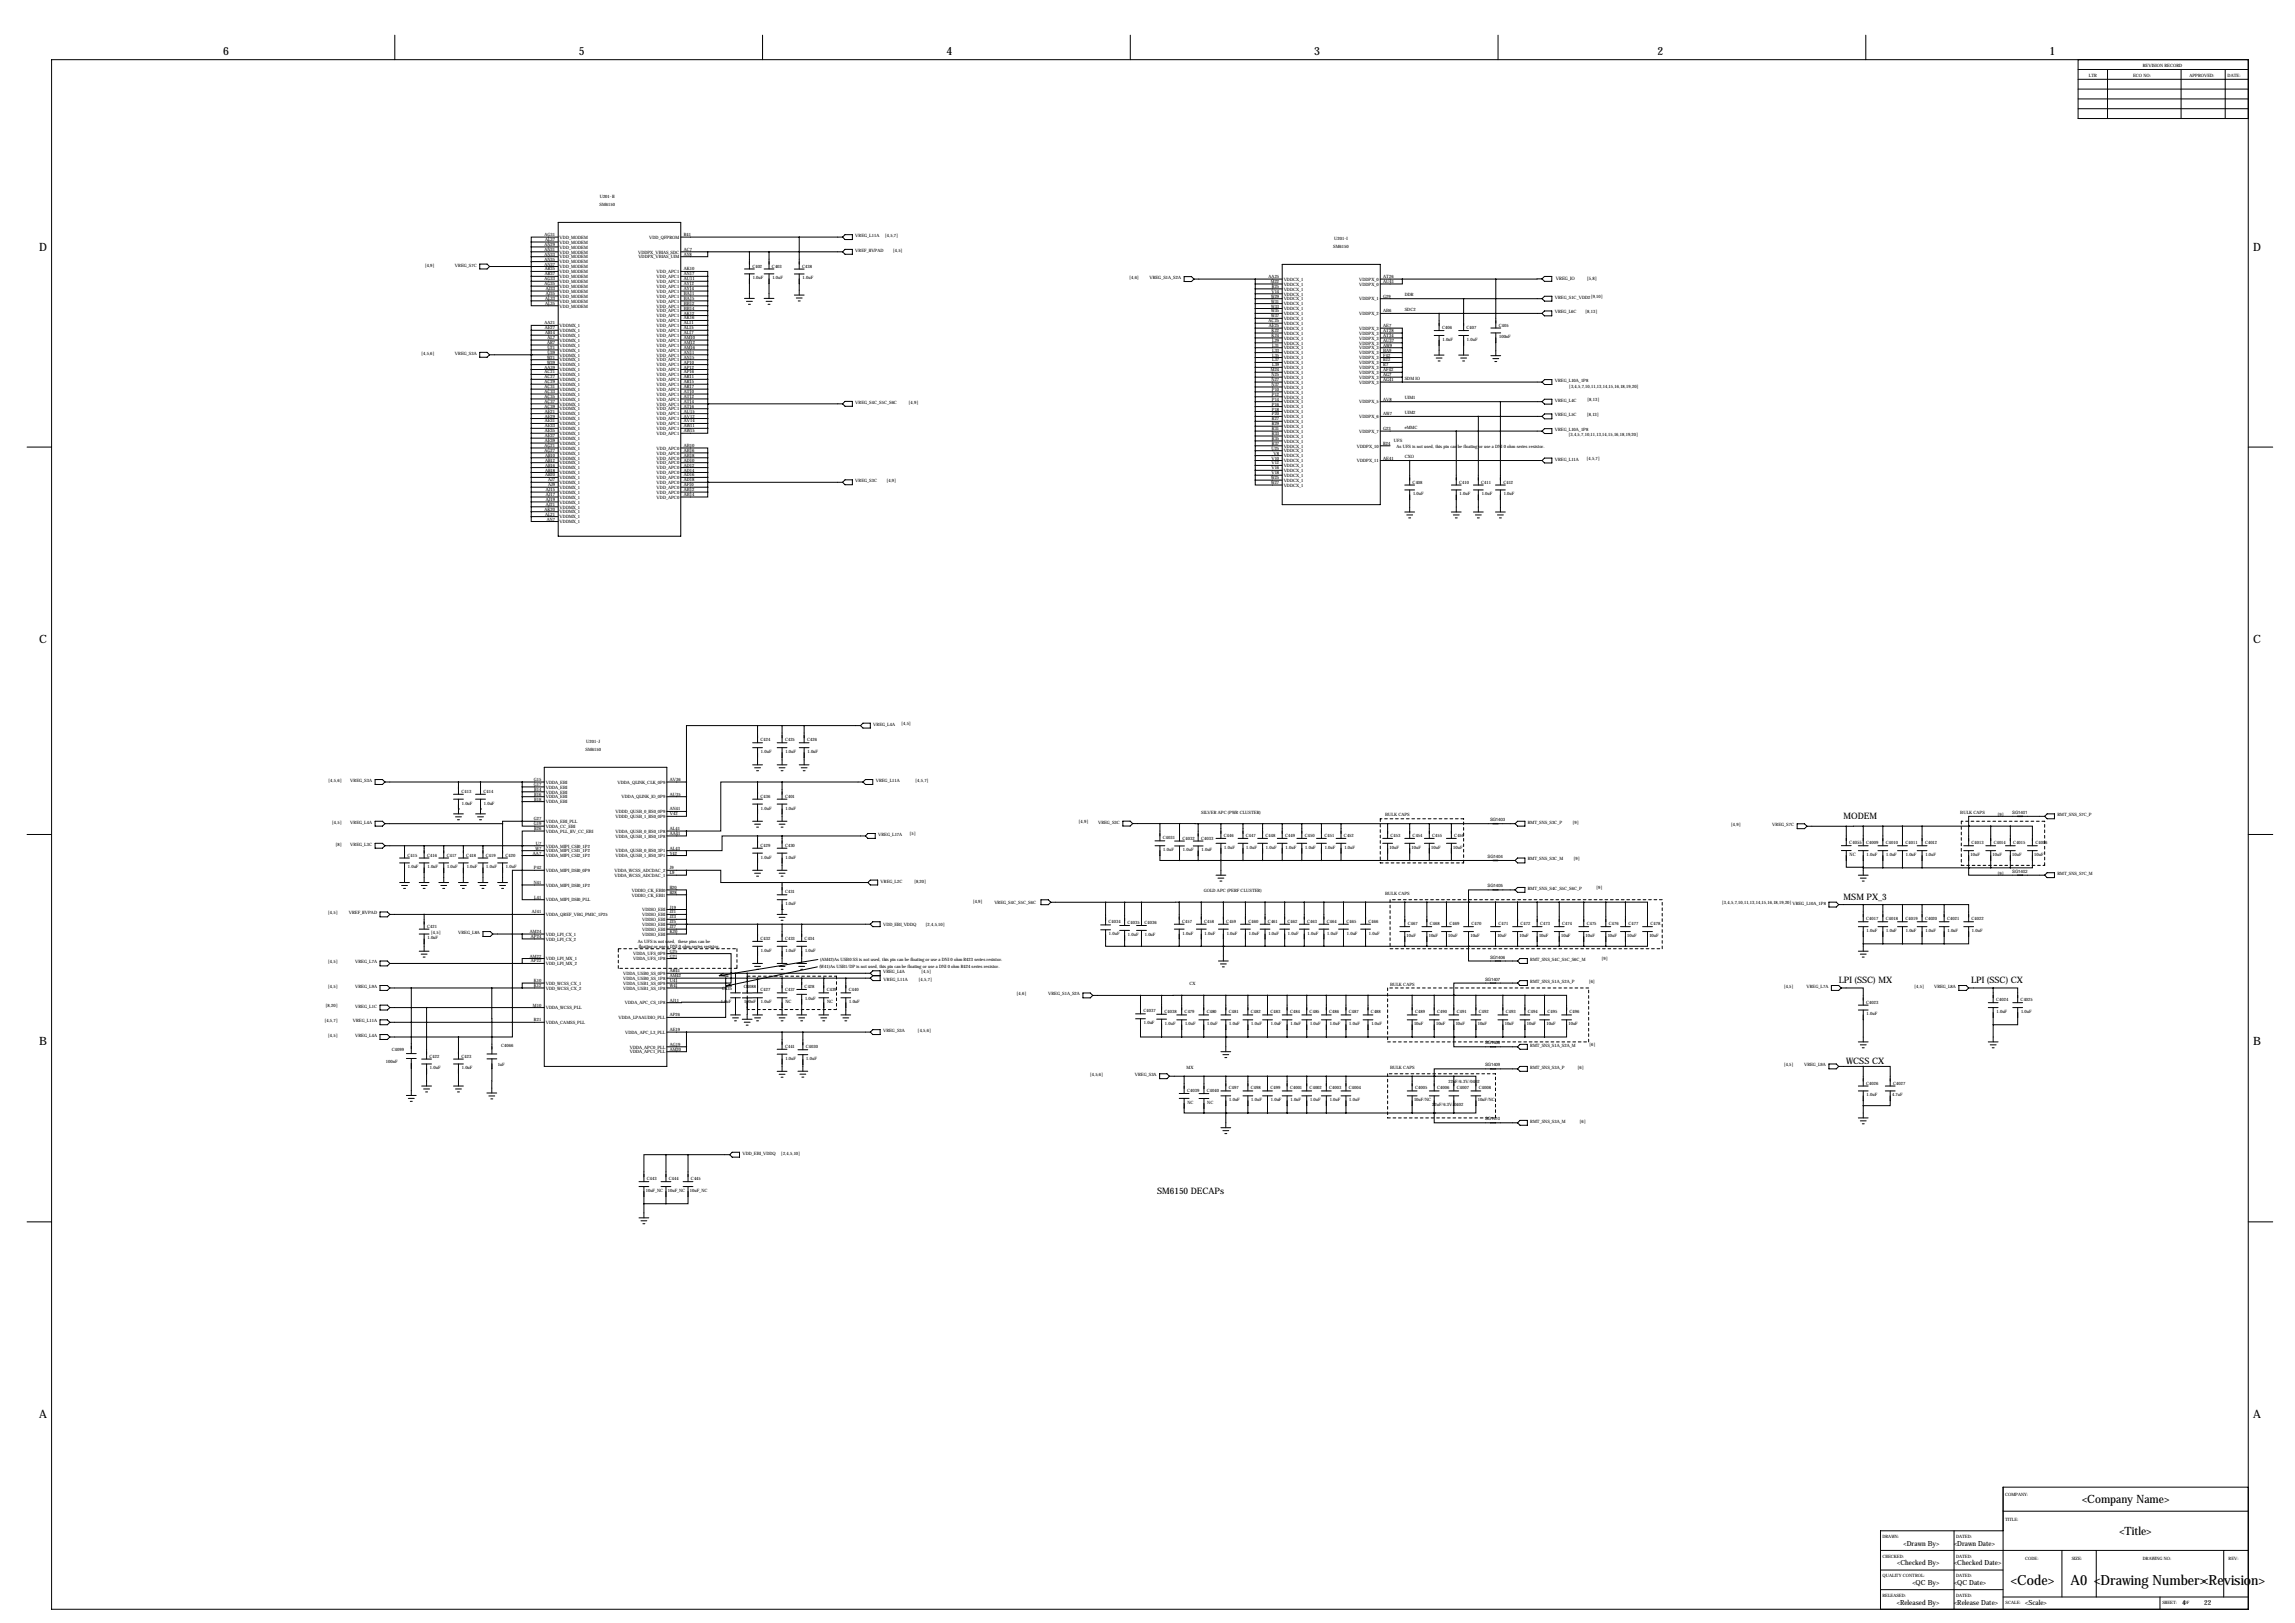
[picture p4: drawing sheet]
<svg xmlns="http://www.w3.org/2000/svg" width="1189mm" height="841mm" viewBox="0 0 1189 841" stroke-linecap="round" stroke-linejoin="round" font-family="sans-serif">
<defs><g id="words">
<g font-size="7.3">
<text x="1042" y="821">&lt;Code&gt;</text>
<text x="1073" y="821">A0 &lt;Drawing Number&gt;&lt;Revision&gt;</text>
</g>
<g font-size="5.9">
<text x="116" y="28">6</text>
<text x="300" y="28">5</text>
<text x="490" y="28">4</text>
<text x="681" y="28">3</text>
<text x="859" y="28">2</text>
<text x="1062" y="28">1</text>
<text x="20" y="130">D</text>
<text x="1167" y="130">D</text>
<text x="20" y="333">C</text>
<text x="1167" y="333">C</text>
<text x="20" y="541">B</text>
<text x="1167" y="541">B</text>
<text x="20" y="734">A</text>
<text x="1167" y="734">A</text>
<text x="1079" y="779">&lt;Company Name&gt;</text>
<text x="1098" y="795">&lt;Title&gt;</text>
</g>
<g font-size="4.6">
<text x="955" y="424">MODEM</text>
<text x="955" y="466">MSM PX_3</text>
<text x="953" y="509">LPI (SSC) MX</text>
<text x="1021" y="509">LPI (SSC) CX</text>
<text x="956" y="551">WCSS CX</text>
<text x="599" y="618">SM6150 DECAPs</text>
</g>
<g font-size="3.6">
<text x="986" y="801">&lt;Drawn By&gt;</text>
<text x="1012" y="801">&lt;Drawn Date&gt;</text>
<text x="983" y="811">&lt;Checked By&gt;</text>
<text x="1012" y="811">&lt;Checked Date&gt;</text>
<text x="991" y="821">&lt;QC By&gt;</text>
<text x="1012" y="821">&lt;QC Date&gt;</text>
<text x="983" y="831">&lt;Released By&gt;</text>
<text x="1012" y="831">&lt;Release Date&gt;</text>
<text x="1049" y="831">&lt;Scale&gt;</text>
<text x="1130" y="831">4</text>
<text x="1142" y="831">22</text>
</g>
<g font-size="2.4">
<text x="806" y="145">VREG_IO</text>
<text x="822" y="145">[5,8]</text>
<text x="958" y="437">C4055</text>
<text x="958" y="443">NC</text>
</g>
<g font-size="2.3">
<text x="1110" y="35">REVISION RECORD</text>
<text x="1082" y="40">LTR</text>
<text x="1105" y="40">ECO NO:</text>
<text x="1134" y="40">APPROVED:</text>
<text x="1154" y="40">DATE:</text>
<text x="311" y="107">SM6150</text>
<text x="311" y="102">U201-H</text>
<text x="282" y="122">AG31</text>
<text x="282" y="125">AL37</text>
<text x="290" y="124">VDD_MODEM</text>
<text x="336" y="124">VDD_QFPROM</text>
<text x="354" y="122">R41</text>
<text x="443" y="123">VREG_L11A</text>
<text x="458" y="123">[4,5,7]</text>
<text x="691" y="124">U201-I</text>
<text x="282" y="127">AN29</text>
<text x="282" y="130">AN31</text>
<text x="290" y="126">VDD_MODEM</text>
<text x="290" y="129">VDD_MODEM</text>
<text x="290" y="131">VDD_MODEM</text>
<text x="331" y="131">VDDPX_VBIAS_SDC</text>
<text x="354" y="130">AC7</text>
<text x="443" y="130">VREF_HVPAD</text>
<text x="462" y="131">[4,5]</text>
<text x="691" y="129">SM6150</text>
<text x="282" y="132">AN33</text>
<text x="282" y="135">AN35</text>
<text x="282" y="138">AN37</text>
<text x="290" y="134">VDD_MODEM</text>
<text x="290" y="136">VDD_MODEM</text>
<text x="331" y="134">VDDPX_VBIAS_UIM</text>
<text x="354" y="132">AY8</text>
<text x="220" y="138">[4,9]</text>
<text x="236" y="138">VREG_S7C</text>
<text x="282" y="140">AR35</text>
<text x="282" y="143">AR37</text>
<text x="290" y="139">VDD_MODEM</text>
<text x="290" y="141">VDD_MODEM</text>
<text x="340" y="141">VDD_APC1</text>
<text x="354" y="140">AK10</text>
<text x="354" y="143">AN17</text>
<text x="390" y="139">C402</text>
<text x="400" y="139">C403</text>
<text x="416" y="139">C438</text>
<text x="282" y="145">AG33</text>
<text x="282" y="148">AG35</text>
<text x="290" y="144">VDD_MODEM</text>
<text x="290" y="147">VDD_MODEM</text>
<text x="290" y="149">VDD_MODEM</text>
<text x="340" y="144">VDD_APC1</text>
<text x="340" y="147">VDD_APC1</text>
<text x="340" y="149">VDD_APC1</text>
<text x="354" y="145">AU11</text>
<text x="354" y="148">AY12</text>
<text x="390" y="145">1.0uF</text>
<text x="400" y="145">1.0uF</text>
<text x="416" y="145">1.0uF</text>
<text x="585" y="145">[4,6]</text>
<text x="595" y="145">VREG_S1A_S2A</text>
<text x="657" y="144">AA25</text>
<text x="658" y="147">M22</text>
<text x="659" y="149">R25</text>
<text x="665" y="145">VDDCX_1</text>
<text x="665" y="148">VDDCX_1</text>
<text x="704" y="145">VDDPX_0</text>
<text x="704" y="148">VDDPX_0</text>
<text x="717" y="144">AT26</text>
<text x="717" y="147">AU41</text>
<text x="282" y="155">AL33</text>
<text x="283" y="150">AJ33</text>
<text x="283" y="153">AJ35</text>
<text x="290" y="152">VDD_MODEM</text>
<text x="290" y="154">VDD_MODEM</text>
<text x="340" y="152">VDD_APC1</text>
<text x="340" y="154">VDD_APC1</text>
<text x="354" y="150">AY14</text>
<text x="354" y="153">BA11</text>
<text x="354" y="155">BA15</text>
<text x="658" y="154">W29</text>
<text x="659" y="152">V14</text>
<text x="665" y="151">VDDCX_1</text>
<text x="665" y="153">VDDCX_1</text>
<text x="665" y="156">VDDCX_1</text>
<text x="704" y="156">VDDPX_1</text>
<text x="717" y="154">G29</text>
<text x="728" y="153">DDR</text>
<text x="805" y="155">VREG_S1C_VDD2[9,10]</text>
<text x="282" y="158">AL35</text>
<text x="290" y="157">VDD_MODEM</text>
<text x="290" y="159">VDD_MODEM</text>
<text x="340" y="157">VDD_APC1</text>
<text x="340" y="159">VDD_APC1</text>
<text x="340" y="162">VDD_APC1</text>
<text x="354" y="158">BB12</text>
<text x="354" y="160">BB14</text>
<text x="658" y="157">W31</text>
<text x="658" y="159">W33</text>
<text x="658" y="162">W35</text>
<text x="665" y="158">VDDCX_1</text>
<text x="665" y="161">VDDCX_1</text>
<text x="717" y="162">AB6</text>
<text x="728" y="161">SDC2</text>
<text x="340" y="164">VDD_APC1</text>
<text x="340" y="167">VDD_APC1</text>
<text x="354" y="163">AK12</text>
<text x="354" y="165">AK16</text>
<text x="657" y="167">AC25</text>
<text x="658" y="164">W37</text>
<text x="665" y="163">VDDCX_1</text>
<text x="665" y="166">VDDCX_1</text>
<text x="704" y="163">VDDPX_2</text>
<text x="805" y="162">VREG_L6C</text>
<text x="821" y="162">[8,13]</text>
<text x="282" y="168">AA21</text>
<text x="282" y="171">AE27</text>
<text x="282" y="173">AH14</text>
<text x="290" y="169">VDDMX_1</text>
<text x="290" y="172">VDDMX_1</text>
<text x="340" y="169">VDD_APC1</text>
<text x="340" y="172">VDD_APC1</text>
<text x="354" y="168">AL11</text>
<text x="354" y="171">AL15</text>
<text x="354" y="173">AL17</text>
<text x="657" y="169">AE25</text>
<text x="659" y="172">K22</text>
<text x="665" y="168">VDDCX_1</text>
<text x="665" y="171">VDDCX_1</text>
<text x="665" y="173">VDDCX_1</text>
<text x="704" y="171">VDDPX_3</text>
<text x="704" y="173">VDDPX_3</text>
<text x="717" y="169">AE7</text>
<text x="717" y="172">AT28</text>
<text x="747" y="170">C406</text>
<text x="760" y="170">C407</text>
<text x="776" y="169">C405</text>
<text x="283" y="178">AR7</text>
<text x="284" y="176">AL7</text>
<text x="290" y="175">VDDMX_1</text>
<text x="290" y="177">VDDMX_1</text>
<text x="290" y="180">VDDMX_1</text>
<text x="340" y="175">VDD_APC1</text>
<text x="340" y="177">VDD_APC1</text>
<text x="340" y="180">VDD_APC1</text>
<text x="354" y="176">AM10</text>
<text x="354" y="178">AM12</text>
<text x="659" y="175">K24</text>
<text x="659" y="177">L29</text>
<text x="659" y="180">L31</text>
<text x="665" y="176">VDDCX_1</text>
<text x="665" y="178">VDDCX_1</text>
<text x="704" y="176">VDDPX_3</text>
<text x="704" y="178">VDDPX_3</text>
<text x="717" y="175">AT34</text>
<text x="717" y="177">AU37</text>
<text x="717" y="180">AW9</text>
<text x="747" y="177">1.0uF</text>
<text x="760" y="177">1.0uF</text>
<text x="777" y="175">100nF</text>
<text x="218" y="184">[4,5,6]</text>
<text x="236" y="184">VREG_S3A</text>
<text x="283" y="186">W21</text>
<text x="284" y="181">U21</text>
<text x="284" y="183">U39</text>
<text x="290" y="182">VDDMX_1</text>
<text x="290" y="185">VDDMX_1</text>
<text x="340" y="182">VDD_APC1</text>
<text x="340" y="185">VDD_APC1</text>
<text x="354" y="181">AM16</text>
<text x="354" y="183">AN11</text>
<text x="354" y="186">AN15</text>
<text x="659" y="182">L33</text>
<text x="659" y="185">L35</text>
<text x="665" y="181">VDDCX_1</text>
<text x="665" y="184">VDDCX_1</text>
<text x="704" y="181">VDDPX_3</text>
<text x="704" y="184">VDDPX_3</text>
<text x="717" y="182">BA9</text>
<text x="717" y="185">F42</text>
<text x="282" y="191">AA39</text>
<text x="283" y="188">W39</text>
<text x="290" y="187">VDDMX_1</text>
<text x="290" y="190">VDDMX_1</text>
<text x="340" y="187">VDD_APC1</text>
<text x="340" y="190">VDD_APC1</text>
<text x="354" y="188">AP10</text>
<text x="354" y="191">AP12</text>
<text x="659" y="187">L37</text>
<text x="659" y="190">L39</text>
<text x="665" y="186">VDDCX_1</text>
<text x="665" y="189">VDDCX_1</text>
<text x="665" y="191">VDDCX_1</text>
<text x="704" y="186">VDDPX_3</text>
<text x="704" y="189">VDDPX_3</text>
<text x="704" y="191">VDDPX_3</text>
<text x="717" y="187">H22</text>
<text x="717" y="190">R7</text>
<text x="282" y="193">AC21</text>
<text x="282" y="196">AC27</text>
<text x="290" y="192">VDDMX_1</text>
<text x="290" y="195">VDDMX_1</text>
<text x="290" y="197">VDDMX_1</text>
<text x="340" y="192">VDD_APC1</text>
<text x="340" y="195">VDD_APC1</text>
<text x="340" y="197">VDD_APC1</text>
<text x="354" y="193">AP16</text>
<text x="354" y="196">AR11</text>
<text x="658" y="192">M24</text>
<text x="659" y="195">N25</text>
<text x="659" y="197">N27</text>
<text x="665" y="194">VDDCX_1</text>
<text x="665" y="196">VDDCX_1</text>
<text x="704" y="194">VDDPX_3</text>
<text x="704" y="196">VDDPX_3</text>
<text x="717" y="192">AF42</text>
<text x="717" y="195">AG7</text>
<text x="717" y="197">AG41</text>
<text x="728" y="197">SDM IO</text>
<text x="805" y="198">VREG_L10A_1P8</text>
<text x="282" y="199">AC29</text>
<text x="282" y="201">AC31</text>
<text x="282" y="204">AC33</text>
<text x="290" y="200">VDDMX_1</text>
<text x="290" y="202">VDDMX_1</text>
<text x="340" y="200">VDD_APC1</text>
<text x="340" y="202">VDD_APC1</text>
<text x="354" y="199">AR15</text>
<text x="354" y="201">AR17</text>
<text x="354" y="204">AT10</text>
<text x="659" y="200">N37</text>
<text x="659" y="202">P10</text>
<text x="665" y="199">VDDCX_1</text>
<text x="665" y="201">VDDCX_1</text>
<text x="665" y="204">VDDCX_1</text>
<text x="704" y="199">VDDPX_3</text>
<text x="813" y="201">[3,4,5,7,10,11,13,14,15,16,18,19,20]</text>
<text x="282" y="206">AC35</text>
<text x="282" y="209">AC37</text>
<text x="290" y="205">VDDMX_1</text>
<text x="290" y="208">VDDMX_1</text>
<text x="340" y="205">VDD_APC1</text>
<text x="340" y="208">VDD_APC1</text>
<text x="354" y="206">AT12</text>
<text x="354" y="209">AT14</text>
<text x="443" y="209">VREG_S4C_S5C_S6C</text>
<text x="471" y="209">[4,9]</text>
<text x="659" y="205">P12</text>
<text x="659" y="208">P14</text>
<text x="665" y="206">VDDCX_1</text>
<text x="665" y="209">VDDCX_1</text>
<text x="704" y="209">VDDPX_5</text>
<text x="717" y="208">AV8</text>
<text x="728" y="207">UIM1</text>
<text x="805" y="208">VREG_L4C</text>
<text x="822" y="208">[8,13]</text>
<text x="282" y="211">AC39</text>
<text x="282" y="214">AE21</text>
<text x="290" y="210">VDDMX_1</text>
<text x="290" y="213">VDDMX_1</text>
<text x="290" y="215">VDDMX_1</text>
<text x="340" y="210">VDD_APC1</text>
<text x="340" y="213">VDD_APC1</text>
<text x="340" y="215">VDD_APC1</text>
<text x="354" y="211">AT16</text>
<text x="354" y="214">AU15</text>
<text x="659" y="210">P16</text>
<text x="659" y="213">P18</text>
<text x="659" y="215">P20</text>
<text x="665" y="212">VDDCX_1</text>
<text x="665" y="214">VDDCX_1</text>
<text x="717" y="215">AW7</text>
<text x="728" y="214">UIM2</text>
<text x="805" y="216">VREG_L5C</text>
<text x="822" y="215">[8,13]</text>
<text x="282" y="216">AE29</text>
<text x="282" y="219">AE31</text>
<text x="282" y="221">AE33</text>
<text x="290" y="218">VDDMX_1</text>
<text x="290" y="220">VDDMX_1</text>
<text x="340" y="218">VDD_APC1</text>
<text x="340" y="220">VDD_APC1</text>
<text x="354" y="216">AV12</text>
<text x="354" y="219">AV14</text>
<text x="354" y="221">AW11</text>
<text x="659" y="218">R27</text>
<text x="659" y="220">R29</text>
<text x="665" y="217">VDDCX_1</text>
<text x="665" y="219">VDDCX_1</text>
<text x="665" y="222">VDDCX_1</text>
<text x="704" y="217">VDDPX_6</text>
<text x="282" y="224">AE35</text>
<text x="282" y="226">AE37</text>
<text x="290" y="223">VDDMX_1</text>
<text x="290" y="225">VDDMX_1</text>
<text x="290" y="228">VDDMX_1</text>
<text x="340" y="223">VDD_APC1</text>
<text x="340" y="225">VDD_APC1</text>
<text x="354" y="224">AW15</text>
<text x="659" y="223">R31</text>
<text x="659" y="225">R33</text>
<text x="659" y="228">R35</text>
<text x="665" y="224">VDDCX_1</text>
<text x="665" y="227">VDDCX_1</text>
<text x="704" y="224">VDDPX_7</text>
<text x="717" y="223">G23</text>
<text x="728" y="222">eMMC</text>
<text x="805" y="223">VREG_L10A_1P8</text>
<text x="813" y="226">[3,4,5,7,10,11,13,14,15,16,18,19,20]</text>
<text x="282" y="232">AG21</text>
<text x="282" y="229">AE39</text>
<text x="290" y="230">VDDMX_1</text>
<text x="290" y="233">VDDMX_1</text>
<text x="340" y="233">VDD_APC0</text>
<text x="354" y="232">AB10</text>
<text x="659" y="233">U25</text>
<text x="659" y="230">R37</text>
<text x="665" y="229">VDDCX_1</text>
<text x="665" y="232">VDDCX_1</text>
<text x="703" y="232">VDDPX_10</text>
<text x="717" y="230">H24</text>
<text x="722" y="229">UFS</text>
<text x="723" y="232">As UFS is not used, this pin can be floating or use a DNI 0 ohm series resistor.</text>
<text x="282" y="234">AG27</text>
<text x="282" y="237">AH10</text>
<text x="282" y="239">AH12</text>
<text x="290" y="235">VDDMX_1</text>
<text x="290" y="238">VDDMX_1</text>
<text x="340" y="235">VDD_APC0</text>
<text x="340" y="238">VDD_APC0</text>
<text x="354" y="234">AB16</text>
<text x="354" y="237">AB18</text>
<text x="354" y="239">AD10</text>
<text x="659" y="238">V10</text>
<text x="660" y="235">V8</text>
<text x="665" y="234">VDDCX_1</text>
<text x="665" y="237">VDDCX_1</text>
<text x="665" y="239">VDDCX_1</text>
<text x="703" y="239">VDDPX_11</text>
<text x="717" y="238">AE41</text>
<text x="728" y="237">CXO</text>
<text x="805" y="239">VREG_L11A</text>
<text x="822" y="238">[4,5,7]</text>
<text x="282" y="242">AH16</text>
<text x="282" y="244">AH18</text>
<text x="290" y="241">VDDMX_1</text>
<text x="290" y="243">VDDMX_1</text>
<text x="290" y="246">VDDMX_1</text>
<text x="340" y="241">VDD_APC0</text>
<text x="340" y="243">VDD_APC0</text>
<text x="340" y="246">VDD_APC0</text>
<text x="354" y="242">AD12</text>
<text x="354" y="244">AD14</text>
<text x="659" y="241">V12</text>
<text x="659" y="243">V16</text>
<text x="659" y="246">V18</text>
<text x="665" y="242">VDDCX_1</text>
<text x="665" y="245">VDDCX_1</text>
<text x="282" y="247">AH20</text>
<text x="284" y="249">AJ7</text>
<text x="284" y="252">AJ9</text>
<text x="290" y="248">VDDMX_1</text>
<text x="290" y="251">VDDMX_1</text>
<text x="340" y="248">VDD_APC0</text>
<text x="340" y="251">VDD_APC0</text>
<text x="354" y="247">AD16</text>
<text x="354" y="249">AD18</text>
<text x="354" y="252">AF10</text>
<text x="443" y="250">VREG_S3C</text>
<text x="459" y="250">[4,9]</text>
<text x="658" y="248">W25</text>
<text x="658" y="251">W27</text>
<text x="665" y="247">VDDCX_1</text>
<text x="665" y="250">VDDCX_1</text>
<text x="732" y="250">C408</text>
<text x="756" y="250">C410</text>
<text x="767" y="250">C411</text>
<text x="779" y="250">C412</text>
<text x="283" y="254">AJ15</text>
<text x="283" y="257">AJ17</text>
<text x="290" y="253">VDDMX_1</text>
<text x="290" y="256">VDDMX_1</text>
<text x="340" y="253">VDD_APC0</text>
<text x="340" y="256">VDD_APC0</text>
<text x="354" y="254">AB12</text>
<text x="354" y="257">AB14</text>
<text x="665" y="252">VDDCX_1</text>
<text x="732" y="257">1.0uF</text>
<text x="756" y="257">1.0uF</text>
<text x="768" y="257">1.0uF</text>
<text x="779" y="257">1.0uF</text>
<text x="283" y="259">AJ19</text>
<text x="283" y="262">AJ21</text>
<text x="290" y="258">VDDMX_1</text>
<text x="290" y="261">VDDMX_1</text>
<text x="290" y="263">VDDMX_1</text>
<text x="340" y="258">VDD_APC0</text>
<text x="282" y="265">AK20</text>
<text x="282" y="267">AL21</text>
<text x="283" y="270">AN7</text>
<text x="290" y="266">VDDMX_1</text>
<text x="290" y="268">VDDMX_1</text>
<text x="290" y="271">VDDMX_1</text>
<text x="452" y="376">VREG_L4A</text>
<text x="467" y="375">[4,5]</text>
<text x="394" y="384">C424</text>
<text x="407" y="384">C425</text>
<text x="418" y="384">C426</text>
<text x="303" y="389">SM6150</text>
<text x="304" y="385">U201-J</text>
<text x="394" y="390">1.0uF</text>
<text x="407" y="390">1.0uF</text>
<text x="418" y="390">1.0uF</text>
<text x="170" y="405">[4,5,6]</text>
<text x="181" y="405">VREG_S3A</text>
<text x="276" y="405">G15</text>
<text x="276" y="407">G17</text>
<text x="283" y="406">VDDA_EBI</text>
<text x="320" y="406">VDDA_QLINK_CLK_0P9</text>
<text x="347" y="405">AV36</text>
<text x="454" y="405">VREG_L11A</text>
<text x="474" y="405">[4,5,7]</text>
<text x="239" y="411">C413</text>
<text x="250" y="411">C414</text>
<text x="277" y="410">H14</text>
<text x="277" y="412">H16</text>
<text x="283" y="409">VDDA_EBI</text>
<text x="283" y="411">VDDA_EBI</text>
<text x="283" y="414">VDDA_EBI</text>
<text x="322" y="414">VDDA_QLINK_IO_0P9</text>
<text x="347" y="412">AU35</text>
<text x="394" y="413">C436</text>
<text x="407" y="413">C401</text>
<text x="239" y="417">1.0uF</text>
<text x="251" y="417">1.0uF</text>
<text x="277" y="415">H18</text>
<text x="283" y="416">VDDA_EBI</text>
<text x="347" y="420">AN41</text>
<text x="394" y="419">1.0uF</text>
<text x="407" y="419">1.0uF</text>
<text x="276" y="425">G27</text>
<text x="319" y="421">VDDD_QUSB_0_HS0_0P9</text>
<text x="319" y="424">VDDD_QUSB_1_HS0_0P9</text>
<text x="347" y="422">V42</text>
<text x="622" y="422">SILVER APC (PWR CLUSTER)</text>
<text x="718" y="423">BULK CAPS</text>
<text x="772" y="425">SG1403</text>
<text x="1015" y="422">BULK CAPS</text>
<text x="1035" y="423">[9]</text>
<text x="1042" y="422">SG1401</text>
<text x="1066" y="423">RMT_SNS_S7C_P</text>
<text x="172" y="427">[4,5]</text>
<text x="181" y="427">VREG_L4A</text>
<text x="276" y="427">G19</text>
<text x="277" y="430">H26</text>
<text x="283" y="426">VDDA_EBI_PLL</text>
<text x="283" y="429">VDDA_CC_EBI</text>
<text x="283" y="431">VDDA_PLL_HV_CC_EBI</text>
<text x="319" y="431">VDDA_QUSB_0_HS0_1P8</text>
<text x="347" y="430">AL41</text>
<text x="559" y="426">[4,9]</text>
<text x="569" y="427">VREG_S3C</text>
<text x="791" y="427">RMT_SNS_S3C_P</text>
<text x="815" y="427">[9]</text>
<text x="897" y="428">[4,9]</text>
<text x="918" y="428">VREG_S7C</text>
<text x="278" y="438">U7</text>
<text x="319" y="434">VDDA_QUSB_1_HS0_1P8</text>
<text x="347" y="432">AA41</text>
<text x="455" y="433">VREG_L17A</text>
<text x="471" y="433">[5]</text>
<text x="602" y="435">C4031</text>
<text x="613" y="435">C4032</text>
<text x="622" y="435">C4033</text>
<text x="634" y="434">C446</text>
<text x="645" y="434">C447</text>
<text x="656" y="434">C448</text>
<text x="666" y="434">C449</text>
<text x="676" y="434">C450</text>
<text x="686" y="434">C451</text>
<text x="696" y="434">C452</text>
<text x="720" y="434">C453</text>
<text x="732" y="434">C454</text>
<text x="742" y="434">C455</text>
<text x="753" y="434">C456</text>
<text x="967" y="437">C4009</text>
<text x="977" y="437">C4010</text>
<text x="987" y="437">C4011</text>
<text x="997" y="437">C4012</text>
<text x="1021" y="437">C4013</text>
<text x="1033" y="437">C4014</text>
<text x="1043" y="437">C4015</text>
<text x="1054" y="437">C4016</text>
<text x="174" y="438">[8]</text>
<text x="181" y="438">VREG_L3C</text>
<text x="211" y="444">C415</text>
<text x="221" y="444">C416</text>
<text x="231" y="444">C417</text>
<text x="242" y="444">C418</text>
<text x="252" y="444">C419</text>
<text x="262" y="444">C420</text>
<text x="276" y="443">AA7</text>
<text x="277" y="440">W7</text>
<text x="283" y="439">VDDA_MIPI_CSI0_1P2</text>
<text x="283" y="442">VDDA_MIPI_CSI1_1P2</text>
<text x="319" y="442">VDDA_QUSB_0_HS0_3P1</text>
<text x="347" y="440">AL43</text>
<text x="347" y="443">Y42</text>
<text x="394" y="439">C429</text>
<text x="407" y="439">C430</text>
<text x="603" y="441">1.0uF</text>
<text x="613" y="441">1.0uF</text>
<text x="622" y="441">1.0uF</text>
<text x="634" y="440">1.0uF</text>
<text x="646" y="440">1.0uF</text>
<text x="656" y="440">1.0uF</text>
<text x="666" y="440">1.0uF</text>
<text x="676" y="440">1.0uF</text>
<text x="686" y="440">1.0uF</text>
<text x="696" y="440">1.0uF</text>
<text x="720" y="440">10uF</text>
<text x="731" y="440">10uF</text>
<text x="741" y="440">10uF</text>
<text x="753" y="440">10uF</text>
<text x="967" y="443">1.0uF</text>
<text x="977" y="443">1.0uF</text>
<text x="987" y="443">1.0uF</text>
<text x="997" y="443">1.0uF</text>
<text x="1021" y="443">10uF</text>
<text x="1032" y="443">10uF</text>
<text x="1042" y="443">10uF</text>
<text x="1054" y="443">10uF</text>
<text x="211" y="450">1.0uF</text>
<text x="221" y="450">1.0uF</text>
<text x="232" y="450">1.0uF</text>
<text x="242" y="450">1.0uF</text>
<text x="252" y="450">1.0uF</text>
<text x="262" y="450">1.0uF</text>
<text x="283" y="444">VDDA_MIPI_CSI2_1P2</text>
<text x="319" y="444">VDDA_QUSB_1_HS0_3P1</text>
<text x="394" y="445">1.0uF</text>
<text x="407" y="445">1.0uF</text>
<text x="771" y="444">SG1404</text>
<text x="791" y="446">RMT_SNS_S3C_M</text>
<text x="815" y="445">[9]</text>
<text x="277" y="450">P42</text>
<text x="283" y="452">VDDA_MIPI_DSI0_0P9</text>
<text x="318" y="452">VDDA_WCSS_ADCDAC_2</text>
<text x="318" y="454">VDDA_WCSS_ADCDAC_1</text>
<text x="347" y="450">J9</text>
<text x="347" y="453">L9</text>
<text x="1035" y="453">[9]</text>
<text x="1042" y="452">SG1402</text>
<text x="1066" y="453">RMT_SNS_S7C_M</text>
<text x="276" y="458">N41</text>
<text x="283" y="459">VDDA_MIPI_DSI0_1P2</text>
<text x="327" y="462">VDDIO_CK_EBI0</text>
<text x="347" y="460">H20</text>
<text x="456" y="457">VREG_L2C</text>
<text x="473" y="457">[8,20]</text>
<text x="771" y="460">SG1405</text>
<text x="791" y="461">RMT_SNS_S4C_S5C_S6C_P</text>
<text x="827" y="460">[9]</text>
<text x="277" y="466">L41</text>
<text x="283" y="467">VDDA_MIPI_DSI0_PLL</text>
<text x="327" y="464">VDDIO_CK_EBI1</text>
<text x="347" y="463">H28</text>
<text x="407" y="463">C431</text>
<text x="504" y="468">[4,9]</text>
<text x="624" y="462">GOLD APC (PERF CLUSTER)</text>
<text x="718" y="463">BULK CAPS</text>
<text x="170" y="473">[4,5]</text>
<text x="181" y="474">VREF_HVPAD</text>
<text x="276" y="473">AJ41</text>
<text x="333" y="472">VDDIO_EBI</text>
<text x="347" y="471">J19</text>
<text x="347" y="473">J21</text>
<text x="407" y="469">1.0uF</text>
<text x="515" y="468">VREG_S4C_S5C_S6C</text>
<text x="892" y="468">[3,4,5,7,10,11,13,14,15,16,18,19,20]VREG_L10A_1P8</text>
<text x="283" y="475">VDDA_QREF_VBG_PMIC_1P25</text>
<text x="333" y="475">VDDIO_EBI</text>
<text x="333" y="477">VDDIO_EBI</text>
<text x="333" y="480">VDDIO_EBI</text>
<text x="347" y="476">J23</text>
<text x="347" y="478">J25</text>
<text x="457" y="479">VDD_EBI_VDDQ</text>
<text x="479" y="480">[2,4,5,10]</text>
<text x="574" y="478">C4034</text>
<text x="584" y="479">C4035</text>
<text x="593" y="479">C4036</text>
<text x="612" y="478">C457</text>
<text x="624" y="478">C458</text>
<text x="635" y="478">C459</text>
<text x="647" y="478">C460</text>
<text x="657" y="478">C461</text>
<text x="667" y="478">C462</text>
<text x="677" y="478">C463</text>
<text x="687" y="478">C464</text>
<text x="697" y="478">C465</text>
<text x="709" y="478">C466</text>
<text x="729" y="479">C467</text>
<text x="741" y="479">C468</text>
<text x="751" y="479">C469</text>
<text x="762" y="479">C470</text>
<text x="776" y="479">C471</text>
<text x="788" y="479">C472</text>
<text x="798" y="479">C473</text>
<text x="809" y="479">C474</text>
<text x="822" y="479">C475</text>
<text x="833" y="479">C476</text>
<text x="844" y="479">C477</text>
<text x="855" y="479">C478</text>
<text x="967" y="477">C4017</text>
<text x="977" y="477">C4018</text>
<text x="987" y="477">C4019</text>
<text x="997" y="477">C4020</text>
<text x="1009" y="477">C4021</text>
<text x="1021" y="477">C4022</text>
<text x="221" y="480">C421</text>
<text x="223" y="484">[4,5]</text>
<text x="237" y="484">VREG_L8A</text>
<text x="274" y="483">AM24</text>
<text x="275" y="486">AP24</text>
<text x="283" y="485">VDD_LPI_CX_1</text>
<text x="333" y="482">VDDIO_EBI</text>
<text x="333" y="485">VDDIO_EBI</text>
<text x="347" y="481">J27</text>
<text x="347" y="483">K20</text>
<text x="574" y="484">1.0uF</text>
<text x="584" y="485">1.0uF</text>
<text x="593" y="485">1.0uF</text>
<text x="613" y="484">1.0uF</text>
<text x="624" y="484">1.0uF</text>
<text x="635" y="484">1.0uF</text>
<text x="647" y="484">1.0uF</text>
<text x="657" y="484">1.0uF</text>
<text x="667" y="484">1.0uF</text>
<text x="677" y="484">1.0uF</text>
<text x="688" y="484">1.0uF</text>
<text x="698" y="484">1.0uF</text>
<text x="709" y="484">1.0uF</text>
<text x="729" y="485">10uF</text>
<text x="740" y="485">10uF</text>
<text x="750" y="485">10uF</text>
<text x="762" y="485">10uF</text>
<text x="776" y="485">10uF</text>
<text x="787" y="485">10uF</text>
<text x="797" y="485">10uF</text>
<text x="809" y="485">10uF</text>
<text x="821" y="485">10uF</text>
<text x="833" y="485">10uF</text>
<text x="843" y="485">10uF</text>
<text x="854" y="485">10uF</text>
<text x="967" y="483">1.0uF</text>
<text x="977" y="483">1.0uF</text>
<text x="987" y="483">1.0uF</text>
<text x="997" y="483">1.0uF</text>
<text x="1009" y="483">1.0uF</text>
<text x="1022" y="483">1.0uF</text>
<text x="221" y="487">1.0uF</text>
<text x="283" y="487">VDD_LPI_CX_2</text>
<text x="330" y="488">As UFS is not used, these pins can be</text>
<text x="331" y="491">floating or use a DNI 0 ohm series resistor.</text>
<text x="394" y="487">C432</text>
<text x="407" y="487">C433</text>
<text x="417" y="487">C434</text>
<text x="274" y="496">AM22</text>
<text x="283" y="497">VDD_LPI_MX_1</text>
<text x="328" y="495">VDDA_UFS_0P9</text>
<text x="328" y="497">VDDA_UFS_1P8</text>
<text x="347" y="493">G25</text>
<text x="347" y="496">G21</text>
<text x="394" y="493">1.0uF</text>
<text x="407" y="493">1.0uF</text>
<text x="417" y="493">1.0uF</text>
<text x="772" y="496">SG1406</text>
<text x="793" y="498">RMT_SNS_S4C_S5C_S6C_M</text>
<text x="830" y="497">[9]</text>
<text x="170" y="499">[4,5]</text>
<text x="184" y="499">VREG_L7A</text>
<text x="275" y="499">AP22</text>
<text x="283" y="500">VDD_LPI_MX_2</text>
<text x="347" y="504">AR41</text>
<text x="424" y="501">(W41)As USB1/DP is not used, this pin can be floating or use a DNI 0 ohm R424 series resistor.</text>
<text x="425" y="498">(AM42)As USB0 SS is not used, this pin can be floating or use a DNI 0 ohm R423 series resistor.</text>
<text x="477" y="504">[4,5]</text>
<text x="276" y="509">K10</text>
<text x="323" y="505">VDDA_USB0_SS_0P9</text>
<text x="323" y="508">VDDA_USB0_SS_1P8</text>
<text x="347" y="506">AM42</text>
<text x="347" y="509">U41</text>
<text x="457" y="504">VREG_L4A</text>
<text x="458" y="508">VREG_L11A</text>
<text x="476" y="508">[4,5,7]</text>
<text x="769" y="508">SG1407</text>
<text x="793" y="509">RMT_SNS_S1A_S2A_P</text>
<text x="823" y="509">[6]</text>
<text x="170" y="512">[4,5]</text>
<text x="184" y="512">VREG_L9A</text>
<text x="276" y="511">K12</text>
<text x="283" y="510">VDD_WCSS_CX_1</text>
<text x="283" y="513">VDD_WCSS_CX_2</text>
<text x="323" y="510">VDDA_USB1_SS_0P9</text>
<text x="323" y="513">VDDA_USB1_SS_1P8</text>
<text x="347" y="511">W41</text>
<text x="374" y="513">C435</text>
<text x="385" y="512">C4088</text>
<text x="394" y="514">C427</text>
<text x="407" y="514">C437</text>
<text x="417" y="512">C428</text>
<text x="428" y="514">C439</text>
<text x="440" y="514">C440</text>
<text x="527" y="515">[4,6]</text>
<text x="543" y="516">VREG_S1A_S2A</text>
<text x="616" y="510">CX</text>
<text x="720" y="510">BULK CAPS</text>
<text x="924" y="512">[4,5]</text>
<text x="936" y="512">VREG_L7A</text>
<text x="992" y="512">[4,5]</text>
<text x="1002" y="512">VREG_L8A</text>
<text x="169" y="522">[8,20]</text>
<text x="184" y="522">VREG_L1C</text>
<text x="276" y="521">M10</text>
<text x="324" y="520">VDDA_APC_CS_1P8</text>
<text x="347" y="519">AJ11</text>
<text x="373" y="520">1.0uF</text>
<text x="386" y="520">100nF</text>
<text x="394" y="520">1.0uF</text>
<text x="407" y="520">NC</text>
<text x="417" y="518">1.0uF</text>
<text x="428" y="520">NC</text>
<text x="440" y="520">1.0uF</text>
<text x="967" y="520">C4023</text>
<text x="1034" y="519">C4024</text>
<text x="1047" y="519">C4025</text>
<text x="283" y="523">VDDA_WCSS_PLL</text>
<text x="320" y="528">VDDA_LPAAUDIO_PLL</text>
<text x="347" y="526">AP26</text>
<text x="592" y="524">C4037</text>
<text x="603" y="525">C4038</text>
<text x="614" y="525">C479</text>
<text x="625" y="525">C480</text>
<text x="637" y="525">C481</text>
<text x="648" y="525">C482</text>
<text x="658" y="525">C483</text>
<text x="668" y="525">C484</text>
<text x="678" y="525">C485</text>
<text x="689" y="525">C486</text>
<text x="699" y="525">C487</text>
<text x="710" y="525">C488</text>
<text x="733" y="525">C489</text>
<text x="744" y="525">C490</text>
<text x="755" y="525">C491</text>
<text x="766" y="525">C492</text>
<text x="780" y="525">C493</text>
<text x="791" y="525">C494</text>
<text x="802" y="525">C495</text>
<text x="813" y="525">C496</text>
<text x="967" y="526">1.0uF</text>
<text x="1034" y="525">1.0uF</text>
<text x="1047" y="525">1.0uF</text>
<text x="168" y="529">[4,5,7]</text>
<text x="183" y="530">VREG_L11A</text>
<text x="277" y="529">R21</text>
<text x="283" y="530">VDDA_CAMSS_PLL</text>
<text x="593" y="531">1.0uF</text>
<text x="603" y="531">1.0uF</text>
<text x="614" y="531">1.0uF</text>
<text x="625" y="531">1.0uF</text>
<text x="637" y="531">1.0uF</text>
<text x="648" y="531">1.0uF</text>
<text x="658" y="531">1.0uF</text>
<text x="668" y="531">1.0uF</text>
<text x="679" y="531">1.0uF</text>
<text x="689" y="531">1.0uF</text>
<text x="699" y="531">1.0uF</text>
<text x="710" y="531">1.0uF</text>
<text x="732" y="531">10uF</text>
<text x="744" y="531">10uF</text>
<text x="754" y="531">10uF</text>
<text x="766" y="531">10uF</text>
<text x="779" y="531">10uF</text>
<text x="791" y="531">10uF</text>
<text x="801" y="531">10uF</text>
<text x="812" y="531">10uF</text>
<text x="170" y="537">[4,5]</text>
<text x="184" y="537">VREG_L4A</text>
<text x="324" y="536">VDDA_APC_L3_PLL</text>
<text x="347" y="534">AE19</text>
<text x="457" y="535">VREG_S3A</text>
<text x="475" y="534">[4,5,6]</text>
<text x="203" y="545">C4099</text>
<text x="260" y="542">C4066</text>
<text x="326" y="543">VDDA_APC0_PLL</text>
<text x="326" y="546">VDDA_APC1_PLL</text>
<text x="347" y="542">AG19</text>
<text x="347" y="544">AM20</text>
<text x="407" y="543">C441</text>
<text x="417" y="543">C4030</text>
<text x="769" y="541">SG1408</text>
<text x="793" y="542">RMT_SNS_S1A_S2A_M</text>
<text x="823" y="542">[6]</text>
<text x="200" y="551">100nF</text>
<text x="223" y="548">C422</text>
<text x="239" y="548">C423</text>
<text x="407" y="549">1.0uF</text>
<text x="418" y="549">1.0uF</text>
<text x="223" y="554">1.0uF</text>
<text x="239" y="554">1.0uF</text>
<text x="258" y="552">1uF</text>
<text x="565" y="557">[4,5,6]</text>
<text x="588" y="557">VREG_S3A</text>
<text x="615" y="554">MX</text>
<text x="720" y="554">BULK CAPS</text>
<text x="769" y="552">SG1409</text>
<text x="793" y="554">RMT_SNS_S3A_P</text>
<text x="817" y="554">[6]</text>
<text x="924" y="552">[4,5]</text>
<text x="935" y="552">VREG_L9A</text>
<text x="750" y="561">22uF/6.3V/0402</text>
<text x="967" y="562">C4026</text>
<text x="981" y="562">C4027</text>
<text x="615" y="566">C4039</text>
<text x="625" y="566">C4040</text>
<text x="637" y="564">C497</text>
<text x="648" y="564">C498</text>
<text x="658" y="564">C499</text>
<text x="668" y="564">C4001</text>
<text x="678" y="564">C4002</text>
<text x="689" y="564">C4003</text>
<text x="699" y="564">C4004</text>
<text x="733" y="564">C4005</text>
<text x="744" y="564">C4006</text>
<text x="755" y="564">C4007</text>
<text x="766" y="564">C4008</text>
<text x="967" y="568">1.0uF</text>
<text x="980" y="568">4.7uF</text>
<text x="615" y="572">NC</text>
<text x="625" y="572">NC</text>
<text x="637" y="570">1.0uF</text>
<text x="648" y="570">1.0uF</text>
<text x="658" y="570">1.0uF</text>
<text x="668" y="570">1.0uF</text>
<text x="679" y="570">1.0uF</text>
<text x="689" y="570">1.0uF</text>
<text x="699" y="570">1.0uF</text>
<text x="732" y="570">10uF/NC</text>
<text x="742" y="573">22uF/6.3V/0402</text>
<text x="766" y="570">10uF/NC</text>
<text x="769" y="580">SG1410</text>
<text x="793" y="582">RMT_SNS_S3A_M</text>
<text x="818" y="582">[6]</text>
<text x="385" y="598">VDD_EBI_VDDQ</text>
<text x="405" y="598">[2,4,5,10]</text>
<text x="335" y="611">C443</text>
<text x="347" y="611">C444</text>
<text x="358" y="611">C445</text>
<text x="335" y="617">10uF_NC</text>
<text x="346" y="617">10uF_NC</text>
<text x="357" y="617">10uF_NC</text>
<text x="1039" y="775">COMPANY:</text>
<text x="1039" y="788">TITLE:</text>
<text x="975" y="797">DRAWN:</text>
<text x="1013" y="797">DATED:</text>
<text x="975" y="807">CHECKED:</text>
<text x="1013" y="807">DATED:</text>
<text x="1049" y="808">CODE:</text>
<text x="1073" y="808">SIZE:</text>
<text x="1110" y="808">DRAWING NO:</text>
<text x="1154" y="808">REV:</text>
<text x="975" y="817">QUALITY CONTROL:</text>
<text x="1013" y="817">DATED:</text>
<text x="975" y="827">RELEASED:</text>
<text x="1013" y="827">DATED:</text>
<text x="1039" y="831">SCALE:</text>
<text x="1120" y="831">SHEET:</text>
<text x="1131" y="831">OF</text>
</g>
</g></defs>
<g fill="none" stroke="#000" stroke-width=".52">
<path d="M205 18v13M395 18v13M586 18v13M776 18v13M967 18v13M27 31h1138v803h-1138zM1077 31v30h88M1077 36h88M1092 36v25M1130 36v25M1153 36v25M1077 46h88"/>
<path d="M1077 41h88M1077 51h88M1077 56h88M289 115h64v163h-64zM249 137h3l2 1-2 1h-3zM254 138h35M275 138h.1M275 125h14M275 128h14M275 130h14M275 133h14M275 136h14"/>
<path d="M275 125v31M289 123h-14v2M353 123h83M353 130h83M367 130v3h-14M386 139h5M388 130v9M396 139h5M398 130v9M411 139h6M414 123v16M438 122h4v2h-4l-2-1z"/>
<path d="M438 129h4v3h-4l-2-2zM664 137h51v124h-51zM275 156v2h14M275 141h14M275 143h14M275 146h14M275 148h14M275 151h14M275 153h14M275 156h14M353 141h14v2M353 143h14"/>
<path d="M353 146h14M353 148h14M353 151h14M353 153h14M353 156h14M353 158h14M367 143v79M386 142h5M386 155h5M387 156h3M388 158h1M388 142v13"/>
<path d="M396 142h5M396 155h5M397 156h3M398 158h1M398 142v13M411 142h6M411 153h6M412 154h4M414 156h1M414 142v11M613 143h4l1 2-1 1h-4zM618 145h46"/>
<path d="M650 147h14M650 150h14M650 152h14M650 155h14M650 157h14M650 160h14M650 145v104M715 145h60M715 155h84M726 145v2h-11M758 155v16M775 145v25"/>
<path d="M799 144l-24 1M799 155l1-2h4v3h-4zM800 143h4v3h-4l-1-2zM275 171h14M275 174h14M275 176h14M275 179h14M275 171v97M289 169h-14v2M353 169h14M353 171h14M353 174h14"/>
<path d="M353 176h14M353 179h14M353 161h14M353 163h14M353 166h14M650 162h14M650 165h14M650 167h14M650 170h14M650 172h14M650 175h14M650 178h14"/>
<path d="M715 170h11v2M715 162h84M715 172h11M715 175h11M715 178h11M726 172v26M743 171h5M743 174h5M745 162v9M745 174v10M756 171h5M756 174h5"/>
<path d="M758 174v10M772 170h5M772 172h5M775 172v12M800 161h4v3h-4l-1-2zM249 183h3l2 1-2 1h-3zM254 184h35M275 184h.1M275 181h14M275 186h14M275 189h14M275 191h14"/>
<path d="M275 194h14M275 196h14M275 199h14M353 181h14M353 184h14M353 186h14M353 189h14M353 191h14M353 194h14M353 196h14M353 199h14M650 180h14"/>
<path d="M650 183h14M650 185h14M650 188h14M650 190h14M650 193h14M650 195h14M650 198h14M715 180h11M715 183h11M715 185h11M715 188h11M715 190h11"/>
<path d="M715 193h11M715 195h11M715 198h84M743 184h5M744 185h3M745 187h1M756 184h5M757 185h3M758 187h1M772 184h5M773 186h3M774 187h1"/>
<path d="M799 198l1-1h4v2h-4zM275 202h14M275 204h14M275 207h14M275 209h14M275 212h14M275 214h14M275 217h14M275 219h14M353 202h14M353 204h14M353 207h14"/>
<path d="M353 209h83M353 212h14M353 214h14M353 217h14M353 219h14M367 209h.1M436 209l2-1h4v2h-4zM650 200h14M650 203h14M650 206h14M650 208h14M650 211h14"/>
<path d="M650 213h14M650 216h14M650 218h14M715 208h84M715 216h84M766 216v35M777 208v43M799 208l1-1h4v2h-4zM799 216l1-2h4v3h-4zM14 232h13M275 222h14M275 224h14"/>
<path d="M275 227h14M275 229h14M275 232h14M275 235h14M275 237h14M275 240h14M353 232h14v3M353 222h14M353 235h14M353 237h14M353 240h14M367 222v2h-14"/>
<path d="M367 235v20M650 221h14M650 223h14M650 226h14M650 228h14M650 231h14M650 233h14M650 236h14M650 239h14M715 223h84M715 231h5M715 239h84"/>
<path d="M730 239v12M754 223v28M799 239l1-2h4v3h-4zM799 223l1-1h4v3h-4zM1165 232h12M275 242h14M275 245h14M275 247h14M275 250h14M275 252h14M275 255h14M275 257h14"/>
<path d="M275 260h14M353 242h14M353 245h14M353 247h14M353 250h83M353 252h14M353 255h14M367 255v2h-14M367 250h.1M438 249h4v2h-4l-2-1zM650 249v2h14M650 241h14"/>
<path d="M650 244h14M650 246h14M650 249h14M728 251h5M728 254h5M730 254v11M752 251h5M752 254h5M754 254v11M763 251h5M763 254h5M766 254v11"/>
<path d="M775 251h5M775 254h5M777 254v11M275 268v2h14M275 263h14M275 265h14M275 268h14M728 265h5M729 267h3M730 268h1M752 265h5M753 267h3"/>
<path d="M754 268h1M763 265h5M764 267h3M765 268h1M775 265h5M776 267h3M777 268h1M392 376h-36v29M392 376v9M392 376h54M405 376v9M417 376v9"/>
<path d="M447 375h4v2h-4l-1-1zM282 397h63v155h-63zM390 385h5M390 387h5M390 396h5M391 398h3M392 399h1M392 387v9M403 385h5M403 387h5M403 396h5M404 398h3"/>
<path d="M405 399h1M405 387v9M414 385h5M414 387h5M414 396h5M415 398h3M416 399h1M417 387v9M194 404h4l1 1-1 1h-4zM199 405h83M235 411h5M235 414h5"/>
<path d="M237 419h.1M237 405v6M237 414v8M246 411h5M246 414h5M249 419h.1M249 405v6M249 414v8M271 415v13h11M271 408h11M271 410h11M271 413h11"/>
<path d="M271 415h11M271 405v10M345 405h11M345 413h11M356 405v15M390 414h5M390 416h5M392 405h-19v25h-17M392 405h55M392 405v9M392 416v9M403 414h5"/>
<path d="M403 416h5M405 405v9M405 416v9M447 405l1-1h4v2h-4zM14 432h13M194 425h4l1 2-1 1h-4zM194 437h4l1 1-1 1h-4zM199 438h83M199 427h61M210 438v6M220 438v6M230 438v6"/>
<path d="M235 422h5M236 423h3M237 425h1M240 438v6M246 422h5M247 423h3M248 425h1M250 438v6M260 427v17M271 438h.1M271 438v20M282 425h-22v2"/>
<path d="M282 430h-11v8M345 430h11M345 420h11M356 420v3h-11M356 430v3h-11M390 425h5M390 439h5M391 427h3M392 428h1M392 433h-18v8h-18M392 433h56M392 433v6"/>
<path d="M403 425h5M403 439h5M404 427h3M405 428h1M405 433v6M450 432h3v2h-3l-2-1zM582 425h3l2 2-2 1h-3zM587 427h24M598 438h5M598 436h5M601 427v9M601 438v8h10"/>
<path d="M608 436h6M608 438h6M611 427v9M611 427h10M611 438v8M618 436h5M618 438h5M621 427v9M621 438v8M621 427h152M630 434h5M630 437h5"/>
<path d="M632 427v7M632 437v16M641 434h5M641 437h5M644 427v7M644 437v9M652 434h5M652 437h5M654 427v7M654 437v9M662 434h5M662 437h5"/>
<path d="M664 427v7M664 437v9M672 434h5M672 437h5M674 427v7M674 437v9M682 434h5M682 437h5M685 427v7M685 437v9M692 434h5M692 437h5"/>
<path d="M695 427v7M695 437v9M716 434h5M716 437h5M719 427v7M719 437v9M728 434h5M728 437h5M730 427v7M730 437v9M738 434h5M738 437h5"/>
<path d="M740 427v7M740 437v9M749 434h5M749 437h5M752 427v7M752 437v9M776 427h9M786 425h4v3h-4l-1-1zM931 427h4l1 1-1 1h-4zM936 428h20M954 438h5M956 428v10"/>
<path d="M963 438h5M965 428h-9M965 428h76M965 428v10M973 438h5M975 428v10M983 438h5M986 428v10M993 438h5M996 428v10M1017 438h5M1020 428h.1"/>
<path d="M1020 428v10M1029 438h5M1031 428v10M1039 438h5M1041 428h12v10M1041 428v10M1045 423h-25v5M1048 423h11M1050 438h5M1059 423l1-1h4v2h-4zM1165 432h12M207 444h5"/>
<path d="M207 447h5M207 457h5M208 459h3M210 447v10M217 444h5M217 447h5M217 457h5M218 459h3M220 447v10M227 444h5M227 447h5M227 457h5"/>
<path d="M228 459h3M230 447v10M237 444h6M237 447h6M237 457h6M239 459h3M240 447v10M248 444h5M248 447h5M248 457h5M249 459h3M250 447v10"/>
<path d="M258 444h5M258 447h5M258 457h5M259 459h3M260 447v10M271 458v8h11M271 441h11M271 443h11M271 458h11M282 451h-17v86h-28M345 441h11M345 451h11"/>
<path d="M356 441v2h-11M356 451v2h-11M356 451h17v6h32M390 451h5M390 442h5M391 452h3M392 454h1M392 442v9M403 451h5M403 442h5M404 452h3M405 454h1"/>
<path d="M405 442v9M405 457v6M405 457h45M451 456h4v2h-4l-1-1zM611 446h162M630 453h5M631 455h3M632 456h1M632 446h.1M776 446h9M786 444h4v3h-4l-1-1zM786 460h4v2h-4l-1-1z"/>
<path d="M954 441h5M956 441v8h9M963 441h5M963 453h5M964 455h3M965 456h1M965 441v12M965 450h76M973 441h5M975 441v9M983 441h5M986 441v9"/>
<path d="M993 441h5M996 441v9M1017 441h5M1020 450v3h25M1020 450h.1M1020 441v9M1029 441h5M1031 441v9M1039 441h5M1041 441v9M1048 453h11M1050 441h5"/>
<path d="M1053 441v9h-12M1059 453l1-1h4v3h-4zM197 472h4l1 2-1 1h-4zM202 474h80M209 460h1M219 460h1M220 474v7M229 460h1M240 460h1M250 460h1M260 460h1M345 461h11v2"/>
<path d="M345 474h11M345 463h11M345 471h11M345 476h11M345 479h106M356 479h.1M356 463v18M392 479v9M403 466h5M403 474h5M403 463h5M404 475h3"/>
<path d="M405 477h1M405 471h.1M405 466v8M405 479v9M415 479v9M452 477h4v3h-4l-1-1zM539 466h4l1 1-1 2h-4zM544 467h47M570 479h5M573 467v12M580 479h5M583 467v12"/>
<path d="M589 479h5M591 467v12M608 479h5M611 467h-20M611 467v12M611 467h231M620 479h5M622 467v12M631 479h5M634 467v12M643 479h5M645 467v12"/>
<path d="M653 479h5M655 467v12M663 479h5M665 467v12M673 479h5M676 467v12M683 479h5M686 467v12M693 479h5M696 467v12M705 479h5M707 467v12"/>
<path d="M725 480h5M728 467v13M737 480h5M739 467v13M747 480h5M749 467v13M758 480h5M761 467h.1M761 467v13M772 480h5M773 461h-12v6M775 467v13"/>
<path d="M776 461h9M784 480h5M786 467v13M794 480h5M796 467v13M805 480h5M808 467v13M818 480h5M820 467v13M829 480h5M832 467v13M839 480h6"/>
<path d="M842 467h11v13M842 467v13M851 480h5M947 467h4l1 2-1 1h-4zM952 469h55M963 480h5M963 477h5M965 469v8M965 480v13M973 480h5M973 477h5M975 469v8"/>
<path d="M975 480v9M983 480h5M983 477h5M986 469v8M986 480v9M993 480h5M993 477h5M996 469v8M996 480v9M1005 480h5M1005 477h5M1007 469h13v8"/>
<path d="M1007 469v8M1007 480v9M1017 480h5M1017 477h5M1020 480v9h-13M197 498h4l1 1-1 1h-4zM202 499h80M217 484h5M217 481h5M217 493h5M218 494h3M219 496h1"/>
<path d="M220 484v9M250 483h4l1 1-1 1h-4zM255 484h27M271 484v2h11M282 496h-11v3M345 494h34v10M345 496h6M345 481h11M356 481v3h-11M390 499h5M390 488h5M390 490h5"/>
<path d="M392 490v9M403 499h5M403 488h5M403 490h5M405 490v9M413 499h5M413 488h5M413 490h5M415 490v9M424 497l-51 8M570 482h5M573 482v8h10"/>
<path d="M580 482h5M583 482v8M583 490h259M589 482h5M591 482v8M608 481h5M611 481v9M620 481h5M622 481v9M631 481h5M631 498h5M632 499h3"/>
<path d="M634 490h.1M634 481v17M643 481h5M645 481v9M653 481h5M655 481v9M663 481h5M665 481v9M673 481h5M676 481v9M683 481h5M686 481v9"/>
<path d="M693 481h5M696 481v9M705 481h5M707 481v9M725 483h5M728 483v7M737 483h5M739 483v7M747 483h5M749 483v7M758 483h5M761 490v8h14"/>
<path d="M761 490h.1M761 483v7M772 483h5M775 483v7M777 498h9M784 483h5M786 498l1-2h4v3h-4zM786 483v7M794 483h5M796 483v7M805 483h5M808 483v7"/>
<path d="M818 483h5M820 483v7M829 483h5M832 483v7M839 483h6M842 483v7M851 483h5M853 483v7h-11M963 493h5M964 494h3M965 496h1M965 489h42"/>
<path d="M197 510h4l1 2-1 1h-4zM202 512h80M213 512v34M255 512v34M282 509h-11v3M345 512h31M345 504h106M345 507h106M373 505l4 1M375 504l-2 1M376 519h-31M376 519v8h-31"/>
<path d="M376 507v12M376 511h3M378 510l-2 1M378 514h6M378 517h6M379 504v5h-34M379 504h.1M381 504v10M381 517v9M385 517h5M385 514h5M387 517v11"/>
<path d="M387 504v10M390 514h5M390 517h5M391 501h3M392 502h1M392 507v7M392 517v9M403 514h5M403 517h5M404 501h3M405 502h1M405 507v7"/>
<path d="M405 517v9M413 513h5M413 515h5M414 501h3M415 502h1M415 507v6M415 515v11M423 501l-47 10M424 514h5M424 517h5M427 507v7M427 517v9"/>
<path d="M436 514h5M436 517h5M438 507v7M438 517v9M451 504l1-1h4v5h-4l-1-1M451 504l1 1M452 505h4M452 505l-1 2M561 514h4l1 2-1 1h-4zM566 516h36M591 516v9M602 516v9"/>
<path d="M612 516h-10M612 516v10M612 516h188M624 516v10M633 501h1M635 516v10M646 516v10M657 516v10M667 516v10M677 516v10M687 516v10M697 516v10"/>
<path d="M709 516v10M732 516v10M743 516v10M753 516h.1M753 516v10M765 516v10M772 509h-19v7M775 509h11M779 516v10M786 509l1-1h4v2h-4zM790 516v10M800 516h12v10"/>
<path d="M800 516v10M949 510h3l2 2-2 1h-3zM954 512h11v9M1015 510h4l1 2-1 1h-4zM1020 512h13M1030 519h5M1033 512h12v7M1033 512v7M1043 519h5M197 528h4l1 2-1 1h-4zM197 521h4l1 1-1 1h-4zM197 536h4l1 1-1 1h-4z"/>
<path d="M202 522h80M202 530h80M202 537h35M221 522v27M237 537v12M345 535h106M356 535v7M378 526h6M379 527h4M380 529h2M385 528h5M386 529h3"/>
<path d="M387 531h1M390 526h5M391 527h3M392 529h1M403 526h5M404 527h3M405 529h1M405 535v8M413 526h5M414 527h3M415 529h1M416 535v9"/>
<path d="M424 526h5M425 527h3M426 529h1M436 526h5M437 527h3M438 529h1M452 533h4v3h-4l-1-1zM588 525h5M588 528h5M591 528v9h11M599 525h5M599 528h5"/>
<path d="M602 528v9M602 537h198M610 526h5M610 528h5M612 528v9M621 526h5M621 528h5M624 528v9M632 526h6M632 528h6M635 537h.1M635 528v17"/>
<path d="M644 526h5M644 528h5M646 528v9M654 526h5M654 528h5M657 528v9M664 526h5M664 528h5M667 528v9M674 526h5M674 528h5M677 528v9"/>
<path d="M685 526h5M685 528h5M687 528v9M695 526h5M695 528h5M697 528v9M706 526h5M706 528h5M709 528v9M729 526h5M729 528h5M732 528v9"/>
<path d="M740 526h5M740 528h5M743 528v9M751 526h5M751 528h5M753 537v5h19M753 537h.1M753 528v9M762 526h5M762 528h5M765 528v9M776 526h5"/>
<path d="M776 528h5M779 528v9M787 526h5M787 528h5M790 528v9M798 526h5M798 528h5M800 528v9M809 526h5M809 528h5M812 528v9h-12M963 521h5"/>
<path d="M963 523h5M963 540h5M965 523v17M1030 522h5M1030 540h5M1033 522v18M1043 522h5M1045 522v9h-12M211 546h5M211 548h5M213 548v19M218 549h6"/>
<path d="M218 551h6M221 551v12M235 549h5M235 551h5M237 551v12M252 546h5M252 548h5M255 548v18M345 542h11M356 542v3h-11M403 543h5M403 546h5"/>
<path d="M403 555h5M404 556h3M405 558h1M405 546v9M413 544h5M413 546h5M413 555h5M414 556h3M415 558h1M416 546v9M601 556h4l1 1-1 2h-4zM606 557h147"/>
<path d="M613 557v9M624 557v9M632 545h6M633 546h4M634 548h2M635 557v8M646 557v8M657 557v8M667 557v8M677 557v8M687 557v8M697 557v8"/>
<path d="M732 557v8M743 557h.1M743 557v8M753 557h12v8M753 557v8M772 554h-29v3M775 542h11M775 554h11M786 554l1-2h4v3h-4zM786 542l1-1h4v2h-4zM947 551h4l1 1-1 2h-4zM952 552h13"/>
<path d="M964 541h3M965 543h1M965 552h14v11M965 552v11M1031 541h3M1032 543h1M211 567h5M212 569h3M213 570h1M218 563h6M219 564h4M220 566h1"/>
<path d="M235 563h5M236 564h3M237 566h1M252 566h5M253 568h3M254 569h1M611 566h5M611 569h5M613 569v8h11M621 566h5M621 569h5M624 569v8"/>
<path d="M624 577h129M632 565h6M632 568h6M635 577h.1M635 568v16M644 565h5M644 568h5M646 568v9M654 565h5M654 568h5M657 568v9M664 565h5"/>
<path d="M664 568h5M667 568v9M674 565h5M674 568h5M677 568v9M685 565h5M685 568h5M687 568v9M695 565h5M695 568h5M697 568v9M729 565h5"/>
<path d="M729 568h5M732 568v9M740 565h5M740 568h5M743 577h.1M743 577v5h29M743 568v9M751 565h5M751 568h5M753 568v9M762 565h5M762 568h5"/>
<path d="M765 568v9h-12M963 565h5M963 563h5M963 579h5M965 565v14M977 565h5M977 563h5M979 565v8h-14M345 598h-11v14M345 598v14M345 598h33M356 598v14"/>
<path d="M379 597h4v2h-4l-1-1zM632 584h6M633 586h4M634 587h2M775 582h11M786 582l1-2h4v3h-4zM964 581h3M965 582h1M331 612h5M331 615h5M334 615v16M342 612h6"/>
<path d="M342 615h6M345 615v8M354 612h5M354 615h5M356 615v8h-11M14 633h13M331 631h5M332 632h3M333 634h1M334 623h11M1165 633h12M1165 770h-127v64"/>
<path d="M1012 793v41M1038 783h127M1038 793h-64v41M974 803h191M974 813h64M1068 803v24M1086 803v24M1152 803v24M974 823h64M1038 827h127M1119 827v7"/>
</g>
<g fill="none" stroke="#000" stroke-width=".52" stroke-dasharray="1.4 1.4">
<path d="M715 424v23M758 424h-43M1016 425v23M1059 425h-43M715 447h43M758 447v-23M1016 448h43M1059 448v-23M720 466v25M861 466h-141M320 491h62M382 491v11"/>
<path d="M720 491h141M861 491v-25M320 502v-11M382 502h-62M387 506h46M433 506v17M719 512v28M823 512h-104M387 523v-17M433 523h-46M719 540h104M823 540v-28"/>
<path d="M719 556v23M775 556h-56M719 579h56M775 579v-23"/>
</g>
<path d="M773 427h3M1045 423h3M773 446h3M1045 453h3M773 461h3M775 498h2M772 509h3M772 542h3M772 554h3M772 582h3" fill="none" stroke="#000" stroke-width=".76"/>
<path d="M745 162a.5 .5 0 0 0 1 0 .5 .5 0 0 0-1 0zM270 405a.5 .5 0 0 0 1 0 .5 .5 0 0 0-1 0zM270 408a.5 .5 0 0 0 1 0 .5 .5 0 0 0-1 0zM270 410a.5 .5 0 0 0 1 0 .5 .5 0 0 0-1 0zM270 413a.5 .5 0 0 0 1 0 .5 .5 0 0 0-1 0zM237 405a.5 .5 0 0 0 1 0 .5 .5 0 0 0-1 0zM270 415a.5 .5 0 0 0 1 0 .5 .5 0 0 0-1 0zM270 438a.5 .5 0 0 0 1 0 .5 .5 0 0 0-1 0zM270 438a.5 .5 0 0 0 1 0 .5 .5 0 0 0-1 0zM270 441a.5 .5 0 0 0 1 0 .5 .5 0 0 0-1 0zM270 443a.5 .5 0 0 0 1 0 .5 .5 0 0 0-1 0zM270 458a.5 .5 0 0 0 1 0 .5 .5 0 0 0-1 0zM270 484a.5 .5 0 0 0 1 0 .5 .5 0 0 0-1 0zM270 499a.5 .5 0 0 0 1 0 .5 .5 0 0 0-1 0zM270 512a.5 .5 0 0 0 1 0 .5 .5 0 0 0-1 0zM237 537a.5 .5 0 0 0 1 0 .5 .5 0 0 0-1 0zM665 490a.5 .5 0 0 0 1 0 .5 .5 0 0 0-1 0zM665 467a.5 .5 0 0 0 1 0 .5 .5 0 0 0-1 0zM778 537a.5 .5 0 0 0 1 0 .5 .5 0 0 0-1 0zM731 537a.5 .5 0 0 0 1 0 .5 .5 0 0 0-1 0zM778 516a.5 .5 0 0 0 1 0 .5 .5 0 0 0-1 0zM731 516a.5 .5 0 0 0 1 0 .5 .5 0 0 0-1 0zM731 577a.5 .5 0 0 0 1 0 .5 .5 0 0 0-1 0zM731 557a.5 .5 0 0 0 1 0 .5 .5 0 0 0-1 0zM985 450a.5 .5 0 0 0 1 0 .5 .5 0 0 0-1 0zM985 428a.5 .5 0 0 0 1 0 .5 .5 0 0 0-1 0zM985 489a.5 .5 0 0 0 1 0 .5 .5 0 0 0-1 0zM985 469a.5 .5 0 0 0 1 0 .5 .5 0 0 0-1 0zM1032 531a.5 .5 0 0 0 1 0 .5 .5 0 0 0-1 0zM1032 512a.5 .5 0 0 0 1 0 .5 .5 0 0 0-1 0z" fill="#000" stroke="#000" stroke-width=".63"/>
<use href="#words"/>
</svg>
